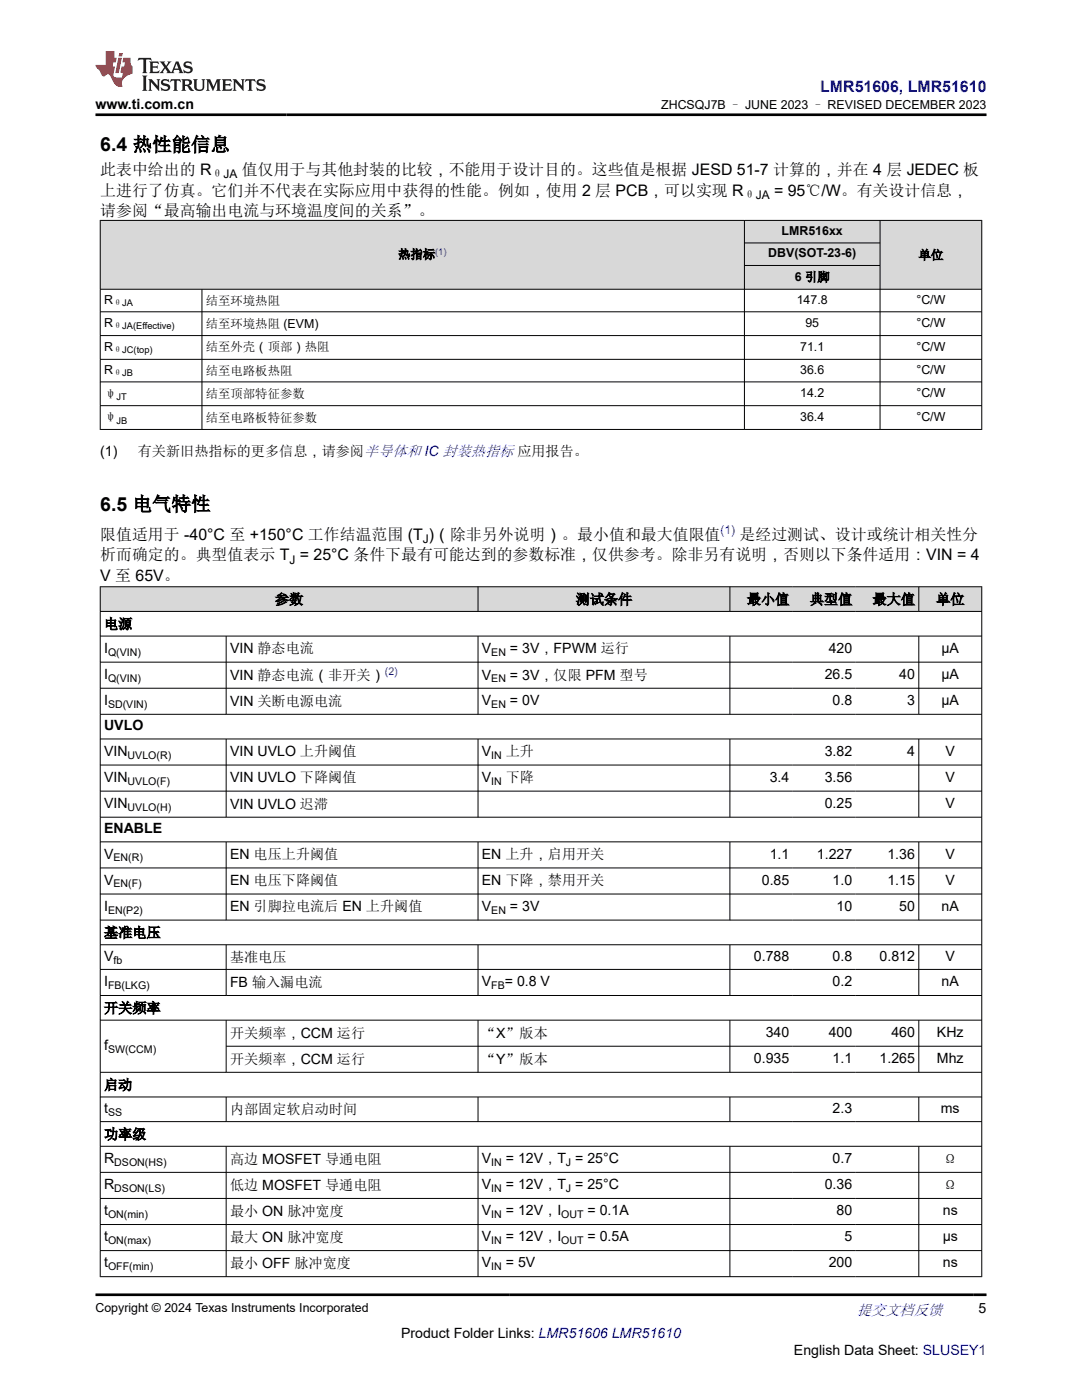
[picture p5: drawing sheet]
<svg xmlns="http://www.w3.org/2000/svg" width="216mm" height="279mm" viewBox="0 0 216 279" stroke-linecap="round" stroke-linejoin="round" font-family="sans-serif">
<defs><g id="words">
<g font-size="3.9">
<text x="20" y="30.2">6.4 热性能信息</text>
<text x="20" y="101.9">6.5 电气特性</text>
</g>
<text font-size="3.2" fill="#00f" x="163.7" y="18.3">LMR51606, LMR51610</text>
<g font-size="3.2">
<text x="20" y="34.9">此表中给出的 R</text>
<text x="48.3" y="34.9">值仅用于与其他封装的比较，不能用于设计目的。这些值是根据 JESD 51-7 计算的，并在 4 层 JEDEC 板</text>
<text x="20" y="39">上进行了仿真。它们并不代表在实际应用中获得的性能。例如，使用 2 层 PCB，可以实现 R</text>
<text x="154.5" y="39">= 95℃/W。有关设计信息，</text>
<text x="20" y="43.2">请参阅“最高输出电流与环境温度间的关系”。</text>
<text x="20" y="107.7">限值适用于 -40°C 至 +150°C 工作结温范围 (T )（除非另外说明）。最小值和最大值限值</text>
<text x="147.6" y="107.7">是经过测试、设计或统计相关性分</text>
<text x="20" y="111.8">析而确定的。典型值表示 T = 25°C 条件下最有可能达到的参数标准，仅供参考。除非另有说明，否则以下条件适用：VIN = 4</text>
<text x="20" y="116">V 至 65V。</text>
</g>
<text font-size="3" fill="#00f" x="171" y="262.4">提交文档反馈</text>
<g font-size="2.8">
<text x="19" y="21.7">www.ti.com.cn</text>
<text x="20" y="91.1">(1)</text>
<text x="27.5" y="91.1">有关新旧热指标的更多信息，请参阅半导体和 IC 封装热指标 应用报告。</text>
<text x="20.8" y="125.5">电源</text>
<text x="54.9" y="120.6">参数</text>
<text x="114.9" y="120.6">测试条件</text>
<text x="149" y="120.6">最小值</text>
<text x="161.6" y="120.6">典型值</text>
<text x="174.1" y="120.6">最大值</text>
<text x="186.8" y="120.6">单位</text>
<text x="20.8" y="130.3">I</text>
<text x="45.9" y="130.4">VIN 静态电流</text>
<text x="96.2" y="130.4">V</text>
<text x="101.8" y="130.4">= 3V，FPWM 运行</text>
<text x="165.4" y="130.3">420</text>
<text x="187.9" y="130.3">µA</text>
<text x="20.8" y="135.5">I</text>
<text x="45.9" y="135.6">VIN 静态电流（非开关）</text>
<text x="96.2" y="135.6">V</text>
<text x="101.8" y="135.6">= 3V，仅限 PFM 型号</text>
<text x="164.6" y="135.5">26.5</text>
<text x="179.4" y="135.5">40</text>
<text x="187.9" y="135.5">µA</text>
<text x="20.8" y="140.7">I</text>
<text x="45.9" y="140.8">VIN 关断电源电流</text>
<text x="96.2" y="140.7">V</text>
<text x="101.8" y="140.7">= 0V</text>
<text x="166.1" y="140.7">0.8</text>
<text x="181" y="140.7">3</text>
<text x="187.9" y="140.7">µA</text>
<text x="20.8" y="145.7">UVLO</text>
<text x="20.8" y="150.8">VIN</text>
<text x="45.9" y="151">VIN UVLO 上升阈值</text>
<text x="96.2" y="151">V</text>
<text x="100.9" y="151">上升</text>
<text x="164.6" y="150.8">3.82</text>
<text x="181" y="150.8">4</text>
<text x="188.7" y="150.8">V</text>
<text x="20.8" y="156">VIN</text>
<text x="20.8" y="161.2">VIN</text>
<text x="45.9" y="156.2">VIN UVLO 下降阈值</text>
<text x="45.9" y="161.4">VIN UVLO 迟滞</text>
<text x="96.2" y="156.2">V</text>
<text x="100.9" y="156.2">下降</text>
<text x="153.6" y="156">3.4</text>
<text x="164.6" y="156">3.56</text>
<text x="164.6" y="161.2">0.25</text>
<text x="188.7" y="156">V</text>
<text x="188.7" y="161.2">V</text>
<text x="20.8" y="166.3">ENABLE</text>
<text x="20.8" y="171.3">V</text>
<text x="45.9" y="171.5">EN 电压上升阈值</text>
<text x="96.2" y="171.5">EN 上升，启用开关</text>
<text x="153.6" y="171.3">1.1</text>
<text x="163" y="171.3">1.227</text>
<text x="177.1" y="171.3">1.36</text>
<text x="188.7" y="171.3">V</text>
<text x="20.8" y="176.5">V</text>
<text x="45.9" y="176.7">EN 电压下降阈值</text>
<text x="96.2" y="176.7">EN 下降，禁用开关</text>
<text x="152" y="176.5">0.85</text>
<text x="166.1" y="176.5">1.0</text>
<text x="177.1" y="176.5">1.15</text>
<text x="188.7" y="176.5">V</text>
<text x="20.8" y="181.8">I</text>
<text x="45.9" y="181.9">EN 引脚拉电流后 EN 上升阈值</text>
<text x="96.2" y="181.8">V</text>
<text x="101.8" y="181.8">= 3V</text>
<text x="166.9" y="181.8">10</text>
<text x="179.4" y="181.8">50</text>
<text x="187.9" y="181.8">nA</text>
<text x="20.8" y="187.1">基准电压</text>
<text x="20.8" y="191.7">V</text>
<text x="150.4" y="191.7">0.788</text>
<text x="166.1" y="191.7">0.8</text>
<text x="175.5" y="191.7">0.812</text>
<text x="188.7" y="191.7">V</text>
<text x="20.8" y="196.8">I</text>
<text x="45.9" y="192">基准电压</text>
<text x="45.9" y="196.9">FB 输入漏电流</text>
<text x="96.2" y="196.8">V</text>
<text x="100.7" y="196.8">= 0.8 V</text>
<text x="166.1" y="196.8">0.2</text>
<text x="187.9" y="196.8">nA</text>
<text x="20.8" y="202.1">开关频率</text>
<text x="20.8" y="209.5">f</text>
<text x="45.9" y="207.1">开关频率，CCM 运行</text>
<text x="96.2" y="207.1">“X”版本</text>
<text x="152.8" y="206.9">340</text>
<text x="165.4" y="206.9">400</text>
<text x="177.9" y="206.9">460</text>
<text x="187" y="206.9">KHz</text>
<text x="45.9" y="212.3">开关频率，CCM 运行</text>
<text x="96.2" y="212.3">“Y”版本</text>
<text x="150.4" y="212.1">0.935</text>
<text x="166.1" y="212.1">1.1</text>
<text x="175.5" y="212.1">1.265</text>
<text x="187" y="212.1">Mhz</text>
<text x="20.8" y="217.5">启动</text>
<text x="20.8" y="222.1">t</text>
<text x="20.8" y="227.3">功率级</text>
<text x="45.9" y="222.4">内部固定软启动时间</text>
<text x="166.1" y="222.1">2.3</text>
<text x="187.7" y="222.1">ms</text>
<text x="20.8" y="232.1">R</text>
<text x="45.9" y="232.2">高边 MOSFET 导通电阻</text>
<text x="96.2" y="232.1">V</text>
<text x="100.9" y="232.1">= 12V，T = 25°C</text>
<text x="166.1" y="232.1">0.7</text>
<text x="188.2" y="232.4">Ω</text>
<text x="20.8" y="237.3">R</text>
<text x="45.9" y="237.4">低边 MOSFET 导通电阻</text>
<text x="96.2" y="237.3">V</text>
<text x="100.9" y="237.3">= 12V，T = 25°C</text>
<text x="164.6" y="237.3">0.36</text>
<text x="188.2" y="237.6">Ω</text>
<text x="20.8" y="242.5">t</text>
<text x="45.9" y="242.6">最小 ON 脉冲宽度</text>
<text x="96.2" y="242.5">V</text>
<text x="100.9" y="242.5">= 12V，I</text>
<text x="117.2" y="242.5">= 0.1A</text>
<text x="166.9" y="242.5">80</text>
<text x="188.1" y="242.5">ns</text>
<text x="20.8" y="247.7">t</text>
<text x="45.9" y="247.9">最大 ON 脉冲宽度</text>
<text x="96.2" y="247.7">V</text>
<text x="100.9" y="247.7">= 12V，I</text>
<text x="117.2" y="247.7">= 0.5A</text>
<text x="168.5" y="247.7">5</text>
<text x="188.1" y="247.7">µs</text>
<text x="20.8" y="252.9">t</text>
<text x="45.9" y="253.1">最小 OFF 脉冲宽度</text>
<text x="96.2" y="252.9">V</text>
<text x="100.9" y="252.9">= 5V</text>
<text x="165.4" y="252.9">200</text>
<text x="188.1" y="252.9">ns</text>
<text x="195.3" y="262.1">5</text>
<text x="80" y="266.9">Product Folder Links: LMR51606 LMR51610</text>
<text x="158.4" y="270.3">English Data Sheet: SLUSEY1</text>
</g>
<g font-size="2.5">
<text x="131.9" y="21.8">ZHCSQJ7B – JUNE 2023 – REVISED DECEMBER 2023</text>
<text x="156" y="46.9">LMR516xx</text>
<text x="79.4" y="51.6">热指标</text>
<text x="153.3" y="51.4">DBV(SOT-23-6)</text>
<text x="183.3" y="51.7">单位</text>
<text x="158.6" y="56.1">6 引脚</text>
<text x="20.8" y="60.6">R</text>
<text x="20.8" y="65.2">R</text>
<text x="41.1" y="60.9">结至环境热阻</text>
<text x="41.1" y="65.4">结至环境热阻 (EVM)</text>
<text x="159" y="60.6">147.8</text>
<text x="160.7" y="65.2">95</text>
<text x="182.9" y="60.6">°C/W</text>
<text x="182.9" y="65.2">°C/W</text>
<text x="20.8" y="70">R</text>
<text x="41.1" y="70.1">结至外壳（顶部）热阻</text>
<text x="159.7" y="70">71.1</text>
<text x="182.9" y="70">°C/W</text>
<text x="20.8" y="74.6">R</text>
<text x="41.1" y="74.9">结至电路板热阻</text>
<text x="159.7" y="74.6">36.6</text>
<text x="182.9" y="74.6">°C/W</text>
<text x="20.8" y="79.4">ψ</text>
<text x="41.1" y="79.5">结至顶部特征参数</text>
<text x="159.7" y="79.2">14.2</text>
<text x="159.7" y="84">36.4</text>
<text x="182.9" y="79.2">°C/W</text>
<text x="182.9" y="84">°C/W</text>
<text x="20.8" y="84.1">ψ</text>
<text x="41.1" y="84.2">结至电路板特征参数</text>
<text x="19" y="261.8">Copyright © 2024 Texas Instruments Incorporated</text>
</g>
<g font-size="2.4">
<text x="42.2" y="35.5">θJA</text>
<text x="148.4" y="39.7">θJA</text>
<text x="57.7" y="112.5">J</text>
<text x="84.4" y="108.3">J</text>
</g>
<text font-size="2.4" fill="#00f" x="143.8" y="106.6">(1)</text>
<g font-size="2.1">
<text x="21.6" y="130.8">Q(VIN)</text>
<text x="98" y="131">EN</text>
<text x="21.6" y="136">Q(VIN)</text>
<text x="98" y="136.2">EN</text>
<text x="21.6" y="141.2">SD(VIN)</text>
<text x="98" y="141.2">EN</text>
<text x="25.5" y="151.4">UVLO(R)</text>
<text x="98" y="151.5">IN</text>
<text x="25.5" y="156.6">UVLO(F)</text>
<text x="25.5" y="161.8">UVLO(H)</text>
<text x="98" y="156.7">IN</text>
<text x="22.6" y="171.9">EN(R)</text>
<text x="22.6" y="177.1">EN(F)</text>
<text x="21.6" y="182.3">EN(P2)</text>
<text x="98" y="182.3">EN</text>
<text x="21.6" y="197.4">FB(LKG)</text>
<text x="22.6" y="192.3">fb</text>
<text x="98" y="197.4">FB</text>
<text x="21.6" y="210.1">SW(CCM)</text>
<text x="21.6" y="222.7">SS</text>
<text x="22.8" y="232.7">DSON(HS)</text>
<text x="98" y="232.7">IN</text>
<text x="112.9" y="232.7">J</text>
<text x="22.8" y="237.9">DSON(LS)</text>
<text x="98" y="237.9">IN</text>
<text x="112.9" y="237.9">J</text>
<text x="21.6" y="243.1">ON(min)</text>
<text x="98" y="243.1">IN</text>
<text x="112" y="243.1">OUT</text>
<text x="21.6" y="248.3">ON(max)</text>
<text x="98" y="248.3">IN</text>
<text x="112" y="248.3">OUT</text>
<text x="21.6" y="253.5">OFF(min)</text>
<text x="98" y="253.5">IN</text>
</g>
<text font-size="2.1" fill="#00f" x="76.8" y="134.7">(2)</text>
<text font-size="1.9" fill="#00f" x="86.8" y="50.8">(1)</text>
<g font-size="1.9">
<text x="22.6" y="61.1">θJA</text>
<text x="22.6" y="65.7">θJA(Effective)</text>
<text x="22.6" y="70.5">θJC(top)</text>
<text x="22.6" y="75.1">θJB</text>
<text x="23.2" y="79.8">JT</text>
<text x="23.2" y="84.6">JB</text>
</g>
</g></defs>
<g fill="#d8d8d8">
<path d="M20 44h175.9v4.5h-175.9z" fill-rule="evenodd"/>
<path d="M20.1 44h128.4v13.7h-128.4z" fill-rule="evenodd"/>
<path d="M148.6 44h26.9v4.4h-26.9z" fill-rule="evenodd"/>
<path d="M175.7 44h20.1v13.7h-20.1z" fill-rule="evenodd"/>
<path d="M148.6 48.5h26.9v4.4h-26.9z" fill-rule="evenodd"/>
<path d="M148.6 53h26.9v4.7h-26.9z" fill-rule="evenodd"/>
</g>
<g fill="none" stroke="#000" stroke-width=".2">
<path d="M19.9 44h176.1M19.9 57.7h176.1M20 43.9v41.9M40.3 57.7v28.1M148.5 43.9v41.9M148.5 48.5h27.2M148.5 53h27.2M175.6 43.9v41.9M195.9 43.9v41.9M19.9 62.2h176.1M19.9 67h176.1M19.9 71.7h176.1"/>
<path d="M19.9 76.2h176.1M19.9 81h176.1M19.9 85.7h176.1"/>
</g>
<g fill="#d8d8d8">
<path d="M20 117.1h175.9v4.9h-175.9z" fill-rule="evenodd"/>
<path d="M20.1 117.2h75.2v4.8h-75.2z" fill-rule="evenodd"/>
<path d="M95.4 117.2h50.2v4.8h-50.2z" fill-rule="evenodd"/>
<path d="M145.7 117.2h12.5v4.8h-12.5z" fill-rule="evenodd"/>
<path d="M158.2 117.2h12.6v4.8h-12.6z" fill-rule="evenodd"/>
<path d="M170.8 117.2h12.5v4.8h-12.5z" fill-rule="evenodd"/>
<path d="M183.4 117.2h12.4v4.8h-12.4z" fill-rule="evenodd"/>
</g>
<g fill="none" stroke="#000" stroke-width=".2">
<path d="M19.9 117.1h176.1M20 117v137.9M95.4 117v5.1M145.6 117v5.1M183.3 117v5.1M195.9 117v137.9M19.9 122h176.1M19.9 126.9h176.1M19.9 132.1h176.1M19.9 137.4h176.1M45.1 126.9v15.7M95.4 126.9v15.7"/>
<path d="M145.6 126.9v15.7M183.3 126.9v15.7M19.9 142.6h176.1M19.9 147.5h176.1M19.9 152.7h176.1M19.9 157.9h176.1M45.1 147.5v15.7M95.4 147.5v15.7M145.6 147.5v15.7M183.3 147.5v15.7M19.9 163.1h176.1M19.9 168h176.1"/>
<path d="M19.9 173.2h176.1M19.9 178.4h176.1M45.1 168v15.7M95.4 168v15.7M145.6 168v15.7M183.3 168v15.7M19.9 183.6h176.1M19.9 188.5h176.1M19.9 193.5h176.1M19.9 198.7h176.1M45.1 188.5v10.2M95.4 188.5v10.2"/>
<path d="M145.6 188.5v10.2M183.3 188.5v10.2M19.9 203.6h176.1M19.9 214h176.1M19.9 218.9h176.1M45.1 203.6v10.5M45.1 218.9v5M45.1 208.8h150.9M95.4 203.6v10.5M95.4 218.9v5M145.6 203.6v10.5M145.6 218.9v5"/>
<path d="M183.3 203.6v10.5M183.3 218.9v5M19.9 223.8h176.1M19.9 228.8h176.1M19.9 234h176.1M19.9 239.2h176.1M45.1 228.8v26.1M95.4 228.8v26.1M145.6 228.8v26.1M183.3 228.8v26.1M19.9 244.4h176.1M19.9 249.6h176.1"/>
<path d="M19.9 254.8h176.1"/>
</g>
<path d="M27.7 11.6l-.2 .5 .5-.2h.6v.1v2.2l-.2 .4h1l-.2-.4v-2.2v-.1h.5l.5 .2-.1-.5zM29.8 12.3l.2 .4v1.5l-.2 .4h1.9l.1-.6a1.08 1.08 0 0 1-1.3 .2v-.7h.6l.4 .2v-.7l-.4 .2h-.6v-.5l.2-.2a1 1 0 0 1 1 .3l-.1-.5zM31.8 12.3l1 1.1-1 1.2h.9l-.2-.2 .4-.8 .5 .8-.2 .2h1.6l-.2-.2 .1-.5h1l.1 .5-.1 .2h.9l-.2-.3-.8-2h-.5l-1 2.2-.8-1.1 .9-1.1h-.8l.2 .2-.5 .6-.3-.6 .1-.2zM35.2 12.7l.4 1h-.8zM36.8 12.4a.65 .65 0 0 0-.2 .7 .65 .65 0 0 0 .6 .5l.7 .1 .1 .3a.79 .79 0 0 1-.7 .4 .79 .79 0 0 1-.7-.5l.1 .7 .2-.1a.93 .93 0 0 0 1.1 .1 .93 .93 0 0 0 .4-1 1.46 1.46 0 0 0-1.2-.6l-.1-.3a1.09 1.09 0 0 1 1.2 .2l-.2-.6-.1 .1-.6-.2zM28.4 15.1l.2 .4v2.2l-.2 .4h1l-.2-.4v-2.2l.2-.4zM29.6 15.8l.2 .4v1.5l-.2 .4h.8l-.3-.4v-1.3l1.7 1.8v-2l.2-.4h-.8l.2 .2 .1 1.1-1.2-1.3zM32.3 15.9a.65 .65 0 0 0-.2 .8 .65 .65 0 0 0 .7 .4l.6 .2 .1 .2a.79 .79 0 0 1-.7 .4 .79 .79 0 0 1-.7-.5l.1 .7 .2-.1a.93 .93 0 0 0 1.1 .1 .93 .93 0 0 0 .4-.9 1.46 1.46 0 0 0-1.2-.6l-.1-.4a1.09 1.09 0 0 1 1.2 .2l-.2-.6-.1 .1-.6-.1zM34.1 15.8l-.1 .6a.63 .63 0 0 1 .7-.3l.1 1.6-.3 .4h1l-.2-.4v-1.6a.66 .66 0 0 1 .8 .3l-.1-.6zM36.2 15.8l.2 .4v1.5l-.2 .4h.9l-.2-.2v-.7h.5l.1 .2a.79 .79 0 0 0 1.2 .6l-1-.9a.61 .61 0 0 0 .6-.6 .61 .61 0 0 0-.5-.7zM36.9 16.1h.2a.47 .47 0 0 1 .5 .1 .47 .47 0 0 1 .1 .5l-.2 .1-.6 .1zM38.5 15.8l.2 .2a2.27 2.27 0 0 0 .4 2 1.04 1.04 0 0 0 1.7-.7v-1.3l.2-.2h-.8l.2 .4v1.1a.6 .6 0 0 1-.6 .6 .6 .6 0 0 1-.6-.6v-1.1l.3-.4zM41.1 15.8l.2 .4v1.5l-.2 .4h.7l-.2-.4v-1.4l.9 1.9 .8-1.9v1.4l-.2 .4h1l-.3-.4v-1.5l.3-.4h-.8l-.7 1.5-.7-1.5zM44.3 15.8l.2 .4v1.5l-.2 .4h1.9l.1-.6a1.09 1.09 0 0 1-1.3 .2v-.7h.6l.4 .2v-.6l-.4 .2h-.6v-.6l.2-.1a1.01 1.01 0 0 1 1 .3l-.1-.6zM46.4 15.8l.3 .4v1.5l-.3 .4h.8l-.2-.4v-1.3l1.6 1.8v-2l.2-.4h-.7l.2 .2v1.1l-1.2-1.3zM49 15.8l-.1 .6a.63 .63 0 0 1 .8-.3v1.6l-.3 .4h1l-.2-.4v-1.6a.66 .66 0 0 1 .8 .3l-.1-.6zM51.4 15.9a.65 .65 0 0 0-.2 .8 .65 .65 0 0 0 .6 .4l.6 .2 .2 .2a.79 .79 0 0 1-.8 .4 .79 .79 0 0 1-.6-.5l.1 .7 .2-.1a.93 .93 0 0 0 1 .1 .93 .93 0 0 0 .5-.9 1.46 1.46 0 0 0-1.3-.6l-.1-.4a1.09 1.09 0 0 1 1.3 .2l-.2-.6-.2 .1-.5-.1z" fill="#231f20"/>
<path d="M21.1 10.2v2.8h-2.1l.1 .3 .9 1a.95 .95 0 0 0 .9 .9 .59 .59 0 0 1 .6-.4 .59 .59 0 0 1 .5 .4l.4 .7a1.59 1.59 0 0 0 2.1 1.4 1.61 1.61 0 0 1 1-2.3l1-.3-.1-1.5a1.59 1.59 0 0 1-.4-1.7h-1.4l-.2 .9h.5l-.1 .9h-.5l-.2 1v.2l.4 .1-.2 .9h-.6a.73 .73 0 0 1-1.1-.7l.3-1.5h-.5l.2-.9h.5l.2-.9h-.5v-1.3zM23.6 11.5l-.6 3.1h.7l.6-3.1zM23.8 10.6l-.1 .6h.7l.1-.6z" fill="#ed1c24"/>
<path d="M19 22.9h177.8M19 258.4h177.8" fill="none" stroke="#000" stroke-width=".53"/>
<use href="#words"/>
</svg>
